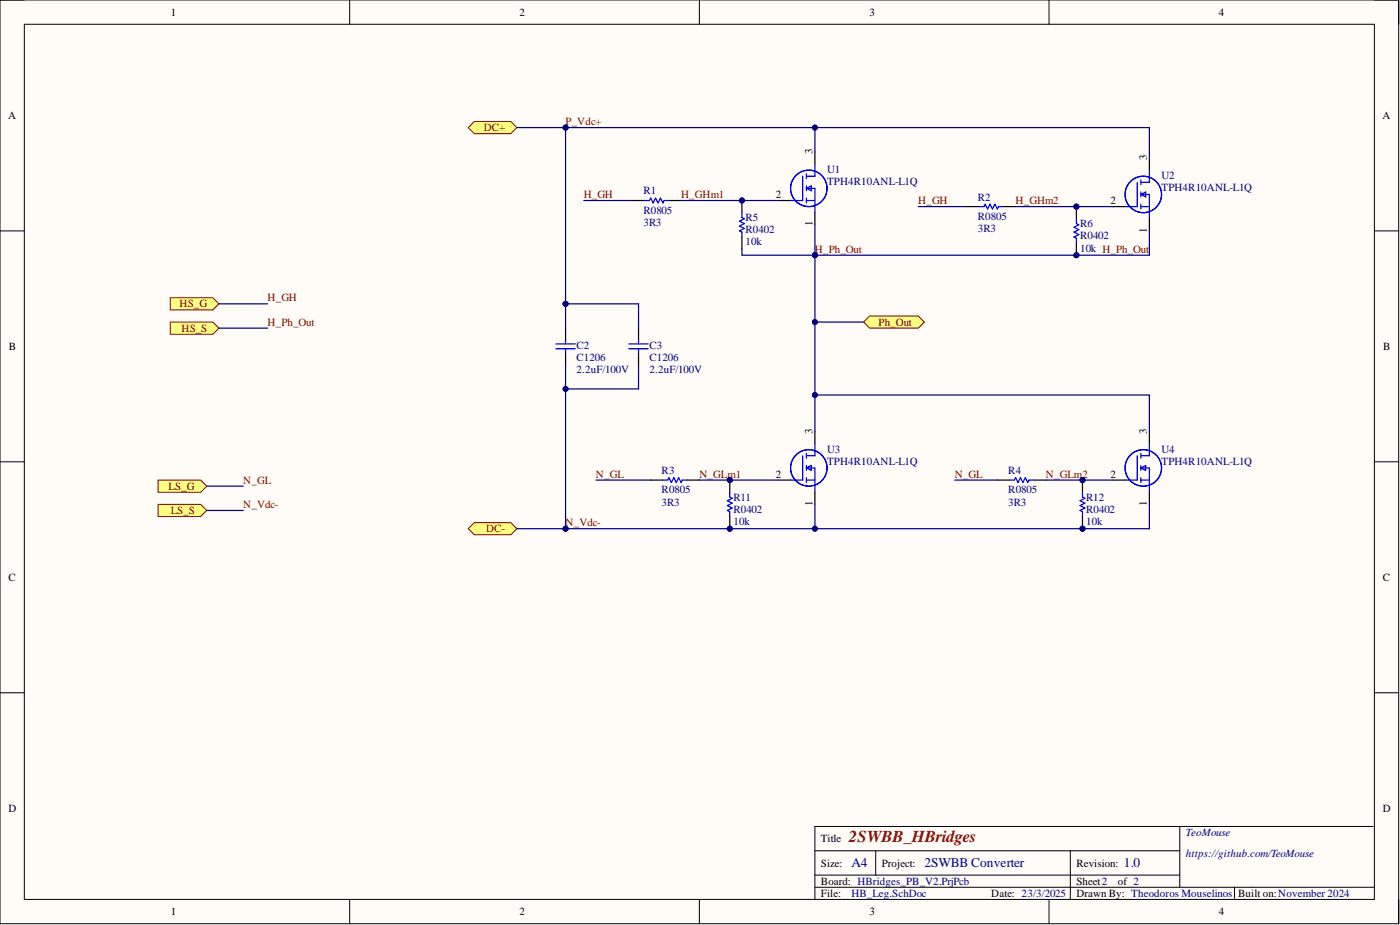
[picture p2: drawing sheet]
<svg xmlns="http://www.w3.org/2000/svg" width="292mm" height="193mm" viewBox="0 0 292 193" stroke-linecap="round" stroke-linejoin="round" font-family="sans-serif">
<defs><g id="words">
<text font-size="3.5" fill="#800000" x="177.1" y="175.7">2SWBB_HBridges</text>
<g font-size="2.8" fill="#000080">
<text x="177.6" y="181">A4</text>
<text x="192.9" y="181">2SWBB Converter</text>
<text x="234.5" y="181">1.0</text>
</g>
<g font-size="2.3">
<text x="35.6" y="3.3">1</text>
<text x="108.4" y="3.3">2</text>
<text x="181.4" y="3.3">3</text>
<text x="254.3" y="3.3">4</text>
<text x="1.7" y="24.8">A</text>
<text x="288.4" y="24.8">A</text>
<text x="169.5" y="32.2" transform="rotate(-90 169.5 32.2)">3</text>
<text x="239.3" y="33.5" transform="rotate(-90 239.3 33.5)">3</text>
<text x="161.9" y="41.3">2</text>
<text x="169.5" y="47.2" transform="rotate(-90 169.5 47.2)">1</text>
<text x="231.7" y="42.6">2</text>
<text x="239.3" y="48.5" transform="rotate(-90 239.3 48.5)">1</text>
<text x="1.9" y="73">B</text>
<text x="288.6" y="73">B</text>
<text x="169.5" y="90.5" transform="rotate(-90 169.5 90.5)">3</text>
<text x="239.3" y="90.5" transform="rotate(-90 239.3 90.5)">3</text>
<text x="161.9" y="99.6">2</text>
<text x="231.7" y="99.6">2</text>
<text x="169.5" y="105.6" transform="rotate(-90 169.5 105.6)">1</text>
<text x="239.3" y="105.6" transform="rotate(-90 239.3 105.6)">1</text>
<text x="1.8" y="121.2">C</text>
<text x="288.5" y="121.2">C</text>
<text x="1.8" y="169.4">D</text>
<text x="288.5" y="169.4">D</text>
<text x="171.3" y="175.7">Title</text>
<text x="171.3" y="180.8">Size:</text>
<text x="171.3" y="184.6">Board: HBridges_PB_V2.PrjPcb</text>
<text x="184" y="180.8">Project:</text>
<text x="224.6" y="180.8">Revision:</text>
<text x="224.6" y="184.6">Sheet2</text>
<text x="233.2" y="184.6">of 2</text>
<text x="35.6" y="190.9">1</text>
<text x="108.4" y="190.9">2</text>
<text x="171.3" y="187.1">File:</text>
<text x="181.4" y="190.9">3</text>
<text x="206.8" y="187.1">Date: 23/3/2025</text>
<text x="224.6" y="187.1">Drawn By: Theodoros Mouselinos</text>
<text x="254.3" y="190.9">4</text>
<text x="258.3" y="187.1">Built on:November 2024</text>
</g>
<g font-size="2.3" fill="#800000">
<text x="100.9" y="27.4">DC+</text>
<text x="118" y="26.1">P_Vdc+</text>
<text x="121.8" y="41.3">H_GH</text>
<text x="142.1" y="41.3">H_GHm1</text>
<text x="191.6" y="42.6">H_GH</text>
<text x="211.9" y="42.6">H_GHm2</text>
<text x="170" y="52.7">H_Ph_Out</text>
<text x="37.5" y="64.1">HS_G</text>
<text x="55.8" y="62.9">H_GH</text>
<text x="37.9" y="69.2">HS_S</text>
<text x="55.8" y="67.9">H_Ph_Out</text>
<text x="183.3" y="67.9">Ph_Out</text>
<text x="50.8" y="100.9">N_GL</text>
<text x="124.3" y="99.6">N_GL</text>
<text x="145.9" y="99.6">N_GLm1</text>
<text x="199.2" y="99.6">N_GL</text>
<text x="218.2" y="99.6">N_GLm2</text>
<text x="35.2" y="102.2">LS_G</text>
<text x="35.6" y="107.3">LS_S</text>
<text x="50.8" y="106">N_Vdc-</text>
<text x="101.4" y="111.1">DC-</text>
<text x="118" y="109.8">N_Vdc-</text>
</g>
<g font-size="2.3" fill="#000080">
<text x="134.2" y="40.6">R1</text>
<text x="172.6" y="36.1">U1</text>
<text x="172.6" y="38.6">TPH4R10ANL-L1Q</text>
<text x="204" y="41.8">R2</text>
<text x="242.3" y="37.4">U2</text>
<text x="242.3" y="39.9">TPH4R10ANL-L1Q</text>
<text x="134.2" y="47.2">3R3</text>
<text x="134.2" y="44.6">R0805</text>
<text x="155.6" y="46.1">R5</text>
<text x="204" y="45.9">R0805</text>
<text x="225.3" y="47.4">R6</text>
<text x="155.6" y="51.2">10k</text>
<text x="155.6" y="48.7">R0402</text>
<text x="204" y="48.4">3R3</text>
<text x="225.3" y="52.5">10k H_Ph_Out</text>
<text x="225.3" y="49.9">R0402</text>
<text x="120.3" y="77.8">2.2uF/100V</text>
<text x="120.3" y="72.8">C2</text>
<text x="120.3" y="75.3">C1206</text>
<text x="135.5" y="77.8">2.2uF/100V</text>
<text x="135.5" y="72.8">C3</text>
<text x="135.5" y="75.3">C1206</text>
<text x="172.6" y="94.4">U3</text>
<text x="242.3" y="94.4">U4</text>
<text x="138" y="98.9">R3</text>
<text x="172.6" y="96.9">TPH4R10ANL-L1Q</text>
<text x="210.4" y="98.9">R4</text>
<text x="242.3" y="96.9">TPH4R10ANL-L1Q</text>
<text x="138" y="105.5">3R3</text>
<text x="138" y="102.9">R0805</text>
<text x="153" y="104.5">R11</text>
<text x="153" y="107">R0402</text>
<text x="210.4" y="105.5">3R3</text>
<text x="210.4" y="102.9">R0805</text>
<text x="226.6" y="104.5">R12</text>
<text x="226.6" y="107">R0402</text>
<text x="153" y="109.5">10k</text>
<text x="226.6" y="109.5">10k</text>
<text x="247.4" y="174.4">TeoMouse</text>
<text x="247.4" y="178.8">https://github.com/TeoMouse</text>
<text x="177.6" y="187.1">HB_Leg.SchDoc</text>
</g>
</g></defs>
<path d="M0 0h291.8v192.7h-291.8z" fill-rule="evenodd" fill="#fffcf8"/>
<path d="M0 0h291.8v192.7h-291.8z" fill="none" stroke="#000" stroke-width=".21"/>
<path d="M5.1 5.1h281.7v182.5h-281.7z" fill-rule="evenodd" fill="#fffcf8"/>
<g fill="none" stroke="#000" stroke-width=".21">
<path d="M0 0h5.1M73 0v5.1M145.9 0v5.1M218.9 0v5.1M286.8 0h5v5.1M5.1 5.1h281.7v182.5h-281.7zM0 48.2h5.1M286.8 48.2h5M0 96.3h5.1M286.8 96.3h5M0 144.5h5.1M286.8 144.5h5"/>
<path d="M73 187.6v5.1M145.9 187.6v5.1M218.9 187.6v5.1M291.8 187.6v5.1"/>
</g>
<path d="M97.7 26.6l1.3-1.3h7.6l1.3 1.3-1.3 1.3h-7.6z" fill-rule="evenodd" fill="#ffff80"/>
<path d="M97.7 26.6l1.3-1.3h7.6l1.3 1.3-1.3 1.3h-7.6z" fill="none" stroke="#800000" stroke-width=".21"/>
<path d="M97.7 110.3l1.3-1.3h7.6l1.3 1.3-1.3 1.3h-7.6z" fill-rule="evenodd" fill="#ffff80"/>
<path d="M97.7 110.3l1.3-1.3h7.6l1.3 1.3-1.3 1.3h-7.6z" fill="none" stroke="#800000" stroke-width=".21"/>
<path d="M180.2 67.2l1.2-1.3h10.2l1.3 1.3-1.3 1.3h-10.2z" fill-rule="evenodd" fill="#ffff80"/>
<path d="M180.2 67.2l1.2-1.3h10.2l1.3 1.3-1.3 1.3h-10.2z" fill="none" stroke="#800000" stroke-width=".21"/>
<path d="M170 31.7v2.5M162.4 41.8h2.5M170 44.4v2.5M170 90v2.5M162.4 100.2h2.5M170 102.7v2.5" fill="none" stroke="#000" stroke-width=".25"/>
<g fill="none" stroke="#00f" stroke-width=".25">
<path d="M167.5 36.8v5h-2.6M168.2 36.3v1M168.2 38.8v1M168.2 39.3l1.1-.5v1zM168.4 39.3h1.6v5.1M170 34.3v2.5h-1.6M168.2 41.8h1.7M168.2 41.3v1M167.5 95.1v5.1h-2.6M168.2 94.6v1M168.2 97.1v1M168.2 99.6v1.1"/>
<path d="M168.2 97.6l1.1-.5v1zM168.4 97.6h1.6v5.1M170 92.6v2.5h-1.6M168.2 100.2h1.7"/>
<circle cx="168.8" cy="39.3" r="3.8"/>
<circle cx="168.8" cy="97.6" r="3.8"/>
</g>
<circle cx="170" cy="53.2" r=".51" fill="#000080"/>
<circle cx="170" cy="53.2" r=".51" fill="none" stroke="#000080" stroke-width=".21"/>
<path d="M239.8 90v2.5M232.2 100.2h2.5M239.8 102.7v2.5" fill="none" stroke="#000" stroke-width=".25"/>
<g fill="none" stroke="#00f" stroke-width=".25">
<path d="M237.3 95.1v5.1h-2.6M238 94.6v1M238 97.1v1M238 99.6v1.1M238 97.6l1-.5v1zM238.2 97.6h1.6v5.1M239.8 92.6v2.5h-1.6M238 100.2h1.7"/>
<circle cx="238.5" cy="97.6" r="3.8"/>
</g>
<circle cx="154.8" cy="41.8" r=".51" fill="#000080"/>
<circle cx="154.8" cy="41.8" r=".51" fill="none" stroke="#000080" stroke-width=".21"/>
<path d="M154.8 41.8v2.6" fill="none" stroke="#000" stroke-width=".25"/>
<circle cx="154.8" cy="41.8" r=".51" fill="#000080"/>
<circle cx="154.8" cy="41.8" r=".51" fill="none" stroke="#000080" stroke-width=".21"/>
<path d="M154.8 49.4v2.6" fill="none" stroke="#000" stroke-width=".25"/>
<path d="M154.8 44.4v1l.5 .2-1 .5 1 .5-1 .6 1 .5-1 .5 .5 .2v1" fill="none" stroke="#00f" stroke-width=".25"/>
<circle cx="152.3" cy="100.2" r=".51" fill="#000080"/>
<circle cx="152.3" cy="100.2" r=".51" fill="none" stroke="#000080" stroke-width=".21"/>
<circle cx="152.3" cy="110.3" r=".51" fill="#000080"/>
<circle cx="152.3" cy="110.3" r=".51" fill="none" stroke="#000080" stroke-width=".21"/>
<path d="M152.3 100.2v2.5" fill="none" stroke="#000" stroke-width=".25"/>
<circle cx="152.3" cy="100.2" r=".51" fill="#000080"/>
<circle cx="152.3" cy="100.2" r=".51" fill="none" stroke="#000080" stroke-width=".21"/>
<path d="M152.3 107.8v2.5" fill="none" stroke="#000" stroke-width=".25"/>
<circle cx="152.3" cy="110.3" r=".51" fill="#000080"/>
<circle cx="152.3" cy="110.3" r=".51" fill="none" stroke="#000080" stroke-width=".21"/>
<path d="M152.3 102.7v1l.5 .3-1 .5 1 .5-1 .5 1 .5-1 .5 .5 .2v1.1" fill="none" stroke="#00f" stroke-width=".25"/>
<circle cx="225.9" cy="100.2" r=".51" fill="#000080"/>
<circle cx="225.9" cy="100.2" r=".51" fill="none" stroke="#000080" stroke-width=".21"/>
<circle cx="225.9" cy="110.3" r=".51" fill="#000080"/>
<circle cx="225.9" cy="110.3" r=".51" fill="none" stroke="#000080" stroke-width=".21"/>
<path d="M225.9 100.2v2.5" fill="none" stroke="#000" stroke-width=".25"/>
<circle cx="225.9" cy="100.2" r=".51" fill="#000080"/>
<circle cx="225.9" cy="100.2" r=".51" fill="none" stroke="#000080" stroke-width=".21"/>
<path d="M225.9 107.8v2.5" fill="none" stroke="#000" stroke-width=".25"/>
<circle cx="225.9" cy="110.3" r=".51" fill="#000080"/>
<circle cx="225.9" cy="110.3" r=".51" fill="none" stroke="#000080" stroke-width=".21"/>
<path d="M116 71.8h4M116 72.8h4M118 71v.8M118 72.8v.7M131.2 71.8h4.1M131.2 72.8h4.1M133.2 71v.8M133.2 72.8v.7M225.9 102.7v1l.5 .3-1.1 .5 1.1 .5-1.1 .5 1.1 .5-1.1 .5 .6 .2v1.1" fill="none" stroke="#00f" stroke-width=".25"/>
<path d="M118 68.5v2.5M118 73.5v2.6M133.2 68.5v2.5M133.2 73.5v2.6" fill="none" stroke="#000" stroke-width=".25"/>
<circle cx="118" cy="26.6" r=".51" fill="#000080"/>
<circle cx="118" cy="26.6" r=".51" fill="none" stroke="#000080" stroke-width=".21"/>
<circle cx="118" cy="110.3" r=".51" fill="#000080"/>
<circle cx="118" cy="110.3" r=".51" fill="none" stroke="#000080" stroke-width=".21"/>
<path d="M239.8 33v2.5M232.2 43.1h2.5M239.8 45.6v2.6" fill="none" stroke="#000" stroke-width=".25"/>
<g fill="none" stroke="#00f" stroke-width=".25">
<path d="M237.3 38v5.1h-2.6M238 37.5v1M239.8 35.5v2.5h-1.6M238 43.1h1.7M238 40.1v1M238 42.6v1M238 40.6l1-.5v1zM238.2 40.6h1.6v5"/>
<circle cx="238.5" cy="40.6" r="3.8"/>
</g>
<circle cx="224.6" cy="43.1" r=".51" fill="#000080"/>
<circle cx="224.6" cy="43.1" r=".51" fill="none" stroke="#000080" stroke-width=".21"/>
<circle cx="224.6" cy="53.2" r=".51" fill="#000080"/>
<circle cx="224.6" cy="53.2" r=".51" fill="none" stroke="#000080" stroke-width=".21"/>
<path d="M224.6 43.1v2.5" fill="none" stroke="#000" stroke-width=".25"/>
<circle cx="224.6" cy="43.1" r=".51" fill="#000080"/>
<circle cx="224.6" cy="43.1" r=".51" fill="none" stroke="#000080" stroke-width=".21"/>
<path d="M224.6 50.7v2.5" fill="none" stroke="#000" stroke-width=".25"/>
<circle cx="224.6" cy="53.2" r=".51" fill="#000080"/>
<circle cx="224.6" cy="53.2" r=".51" fill="none" stroke="#000080" stroke-width=".21"/>
<path d="M224.6 45.6v1l.5 .3-1 .5 1 .5-1 .5 1 .5-1 .5 .5 .3v1" fill="none" stroke="#00f" stroke-width=".25"/>
<path d="M35.5 62.1h8.9l1.3 1.3-1.3 1.3h-8.9z" fill-rule="evenodd" fill="#ffff80"/>
<path d="M35.5 62.1h8.9l1.3 1.3-1.3 1.3h-8.9z" fill="none" stroke="#800000" stroke-width=".21"/>
<path d="M35.5 67.2h8.9l1.3 1.3-1.3 1.2h-8.9z" fill-rule="evenodd" fill="#ffff80"/>
<path d="M35.5 67.2h8.9l1.3 1.3-1.3 1.2h-8.9z" fill="none" stroke="#800000" stroke-width=".21"/>
<path d="M118 63.4v5.1" fill="none" stroke="#000080" stroke-width=".25"/>
<circle cx="118" cy="63.4" r=".51" fill="#000080"/>
<circle cx="118" cy="63.4" r=".51" fill="none" stroke="#000080" stroke-width=".21"/>
<path d="M142.1 41.8h20.3" fill="none" stroke="#000080" stroke-width=".25"/>
<circle cx="154.8" cy="41.8" r=".51" fill="#000080"/>
<circle cx="154.8" cy="41.8" r=".51" fill="none" stroke="#000080" stroke-width=".21"/>
<path d="M170 82.4h69.8v7.6" fill="none" stroke="#000080" stroke-width=".25"/>
<circle cx="170" cy="82.4" r=".51" fill="#000080"/>
<circle cx="170" cy="82.4" r=".51" fill="none" stroke="#000080" stroke-width=".21"/>
<path d="M118 63.4h15.2v5.1M199.2 100.2h8.9" fill="none" stroke="#000080" stroke-width=".25"/>
<circle cx="118" cy="63.4" r=".51" fill="#000080"/>
<circle cx="118" cy="63.4" r=".51" fill="none" stroke="#000080" stroke-width=".21"/>
<path d="M107.9 110.3h10.1" fill="none" stroke="#000080" stroke-width=".25"/>
<circle cx="118" cy="110.3" r=".51" fill="#000080"/>
<circle cx="118" cy="110.3" r=".51" fill="none" stroke="#000080" stroke-width=".21"/>
<path d="M170 31.7v-5.1h-52v36.8" fill="none" stroke="#000080" stroke-width=".25"/>
<circle cx="170" cy="26.6" r=".51" fill="#000080"/>
<circle cx="170" cy="26.6" r=".51" fill="none" stroke="#000080" stroke-width=".21"/>
<circle cx="118" cy="26.6" r=".51" fill="#000080"/>
<circle cx="118" cy="26.6" r=".51" fill="none" stroke="#000080" stroke-width=".21"/>
<circle cx="118" cy="63.4" r=".51" fill="#000080"/>
<circle cx="118" cy="63.4" r=".51" fill="none" stroke="#000080" stroke-width=".21"/>
<path d="M107.9 26.6h10.1" fill="none" stroke="#000080" stroke-width=".25"/>
<circle cx="118" cy="26.6" r=".51" fill="#000080"/>
<circle cx="118" cy="26.6" r=".51" fill="none" stroke="#000080" stroke-width=".21"/>
<path d="M170 105.2v5.1" fill="none" stroke="#000080" stroke-width=".25"/>
<circle cx="170" cy="110.3" r=".51" fill="#000080"/>
<circle cx="170" cy="110.3" r=".51" fill="none" stroke="#000080" stroke-width=".21"/>
<path d="M124.3 100.2h11.5M145.9 100.2h16.5" fill="none" stroke="#000080" stroke-width=".25"/>
<circle cx="152.3" cy="100.2" r=".51" fill="#000080"/>
<circle cx="152.3" cy="100.2" r=".51" fill="none" stroke="#000080" stroke-width=".21"/>
<path d="M121.8 41.8h10.2M170 67.2h10.2" fill="none" stroke="#000080" stroke-width=".25"/>
<circle cx="170" cy="67.2" r=".51" fill="#000080"/>
<circle cx="170" cy="67.2" r=".51" fill="none" stroke="#000080" stroke-width=".21"/>
<path d="M211.9 43.1h20.3" fill="none" stroke="#000080" stroke-width=".25"/>
<circle cx="224.6" cy="43.1" r=".51" fill="#000080"/>
<circle cx="224.6" cy="43.1" r=".51" fill="none" stroke="#000080" stroke-width=".21"/>
<path d="M170 26.6h69.8v6.4M191.6 43.1h10.1" fill="none" stroke="#000080" stroke-width=".25"/>
<circle cx="170" cy="26.6" r=".51" fill="#000080"/>
<circle cx="170" cy="26.6" r=".51" fill="none" stroke="#000080" stroke-width=".21"/>
<path d="M170 46.9v6.3h-15.2v-1.2" fill="none" stroke="#000080" stroke-width=".25"/>
<circle cx="170" cy="53.2" r=".51" fill="#000080"/>
<circle cx="170" cy="53.2" r=".51" fill="none" stroke="#000080" stroke-width=".21"/>
<path d="M239.8 48.2v5h-69.8" fill="none" stroke="#000080" stroke-width=".25"/>
<circle cx="224.6" cy="53.2" r=".51" fill="#000080"/>
<circle cx="224.6" cy="53.2" r=".51" fill="none" stroke="#000080" stroke-width=".21"/>
<circle cx="170" cy="53.2" r=".51" fill="#000080"/>
<circle cx="170" cy="53.2" r=".51" fill="none" stroke="#000080" stroke-width=".21"/>
<path d="M170 53.2v36.8" fill="none" stroke="#000080" stroke-width=".25"/>
<circle cx="170" cy="82.4" r=".51" fill="#000080"/>
<circle cx="170" cy="82.4" r=".51" fill="none" stroke="#000080" stroke-width=".21"/>
<circle cx="170" cy="67.2" r=".51" fill="#000080"/>
<circle cx="170" cy="67.2" r=".51" fill="none" stroke="#000080" stroke-width=".21"/>
<circle cx="170" cy="53.2" r=".51" fill="#000080"/>
<circle cx="170" cy="53.2" r=".51" fill="none" stroke="#000080" stroke-width=".21"/>
<path d="M33 100.2h8.9l1.2 1.2-1.2 1.3h-8.9z" fill-rule="evenodd" fill="#ffff80"/>
<path d="M33 100.2h8.9l1.2 1.2-1.2 1.3h-8.9z" fill="none" stroke="#800000" stroke-width=".21"/>
<path d="M33 105.2h8.9l1.2 1.3-1.2 1.3h-8.9z" fill-rule="evenodd" fill="#ffff80"/>
<path d="M33 105.2h8.9l1.2 1.3-1.2 1.3h-8.9z" fill="none" stroke="#800000" stroke-width=".21"/>
<path d="M45.7 63.4h10.1M43.1 101.4h7.7M218.2 100.2h14" fill="none" stroke="#000080" stroke-width=".25"/>
<circle cx="225.9" cy="100.2" r=".51" fill="#000080"/>
<circle cx="225.9" cy="100.2" r=".51" fill="none" stroke="#000080" stroke-width=".21"/>
<path d="M132 41.8h2.5M139.6 41.8h2.5M201.7 43.1h2.6M209.4 43.1h2.5M135.8 100.2h2.5M143.4 100.2h2.5M208.1 100.2h2.5M215.7 100.2h2.5" fill="none" stroke="#000" stroke-width=".25"/>
<path d="M134.5 41.8h1l.3-.5 .5 1 .5-1 .5 1 .5-1 .5 1 .3-.5h1M204.3 43.1h1l.3-.5 .5 1 .5-1 .5 1 .5-1 .5 1 .2-.5h1.1M138.3 100.2h1l.3-.6 .5 1.1 .5-1.1 .5 1.1 .5-1.1 .5 1.1 .3-.5h1M210.6 100.2h1l.3-.6 .5 1.1 .5-1.1 .5 1.1 .5-1.1 .5 1.1 .3-.5h1" fill="none" stroke="#00f" stroke-width=".25"/>
<path d="M133.2 76.1v5h-15.2v29.2h121.8v-5.1" fill="none" stroke="#000080" stroke-width=".25"/>
<circle cx="118" cy="81.1" r=".51" fill="#000080"/>
<circle cx="118" cy="81.1" r=".51" fill="none" stroke="#000080" stroke-width=".21"/>
<circle cx="118" cy="110.3" r=".51" fill="#000080"/>
<circle cx="118" cy="110.3" r=".51" fill="none" stroke="#000080" stroke-width=".21"/>
<circle cx="152.3" cy="110.3" r=".51" fill="#000080"/>
<circle cx="152.3" cy="110.3" r=".51" fill="none" stroke="#000080" stroke-width=".21"/>
<circle cx="170" cy="110.3" r=".51" fill="#000080"/>
<circle cx="170" cy="110.3" r=".51" fill="none" stroke="#000080" stroke-width=".21"/>
<circle cx="225.9" cy="110.3" r=".51" fill="#000080"/>
<circle cx="225.9" cy="110.3" r=".51" fill="none" stroke="#000080" stroke-width=".21"/>
<path d="M118 76.1v5" fill="none" stroke="#000080" stroke-width=".25"/>
<circle cx="118" cy="81.1" r=".51" fill="#000080"/>
<circle cx="118" cy="81.1" r=".51" fill="none" stroke="#000080" stroke-width=".21"/>
<path d="M45.7 68.5h10.1M43.1 106.5h7.7" fill="none" stroke="#000080" stroke-width=".25"/>
<path d="M170 177.5h76.2M182.7 177.5v5.1M223.3 177.5v10.1M246.2 172.4v12.7M286.5 172.4h-116.5v15.2M170 185.1h116.8M170 182.6h76.2M257.6 185.1v2.3" fill="none" stroke="#000" stroke-width=".21"/>
<use href="#words"/>
</svg>
